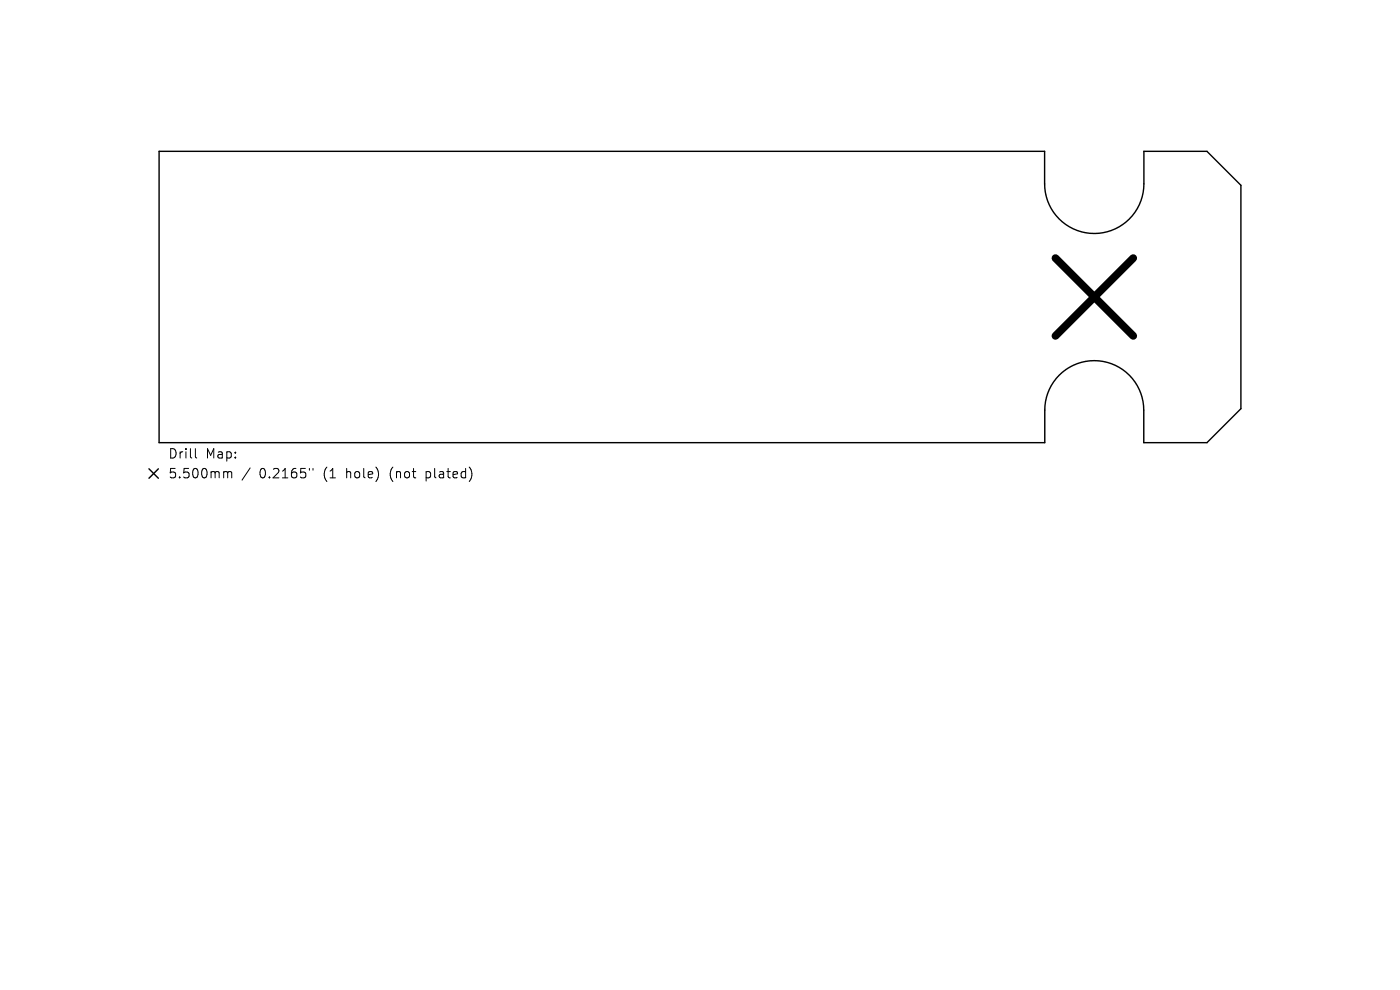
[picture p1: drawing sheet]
<svg xmlns="http://www.w3.org/2000/svg" width="297mm" height="210mm" viewBox="0 0 297 210" stroke-linecap="round" stroke-linejoin="round" font-family="sans-serif">
<defs><g id="words">
<g font-size="2.8">
<text x="35.6" y="97.6">Drill</text>
<text x="35.6" y="101.8">5.500mm</text>
<text x="43.6" y="97.6">Map:</text>
<text x="55" y="101.8">0.2165&quot;</text>
<text x="68.8" y="101.8">(1</text>
<text x="73.7" y="101.8">hole)</text>
<text x="83.2" y="101.8">(not</text>
<text x="91" y="101.8">plated)</text>
</g>
</g></defs>
<path d="M33.8 32.1h187.8v6.9a10.5 10.5 0 0 0 10.5 10.5 10.5 10.5 0 0 0 10.6-10.5v-6.9h13.4l7.2 7.2v47.4l-7.2 7.2h-13.5v-6.9a10.5 10.5 0 0 0-10.5-10.5 10.5 10.5 0 0 0-10.5 10.5v6.9h-187.8zM31.6 99.5l2 2M33.6 99.5l-2 2" fill="none" stroke="#000" stroke-width=".3"/>
<path d="M223.9 54.8l16.5 16.5M240.4 54.8l-16.5 16.5" fill="none" stroke="#000" stroke-width="1.6"/>
<path d="M41.4 95.2v1.7l.3 .3M53.1 99.3l-1.7 2.5M65.6 99.4v.3M66.4 99.4v.3M47.7 100h.3l.3 .3M48.3 100.3l.3-.3 .5 .1 .1 1.3M48.3 100.3v1.1" fill="none" stroke="#000" stroke-width=".21"/>
<use href="#words"/>
</svg>
